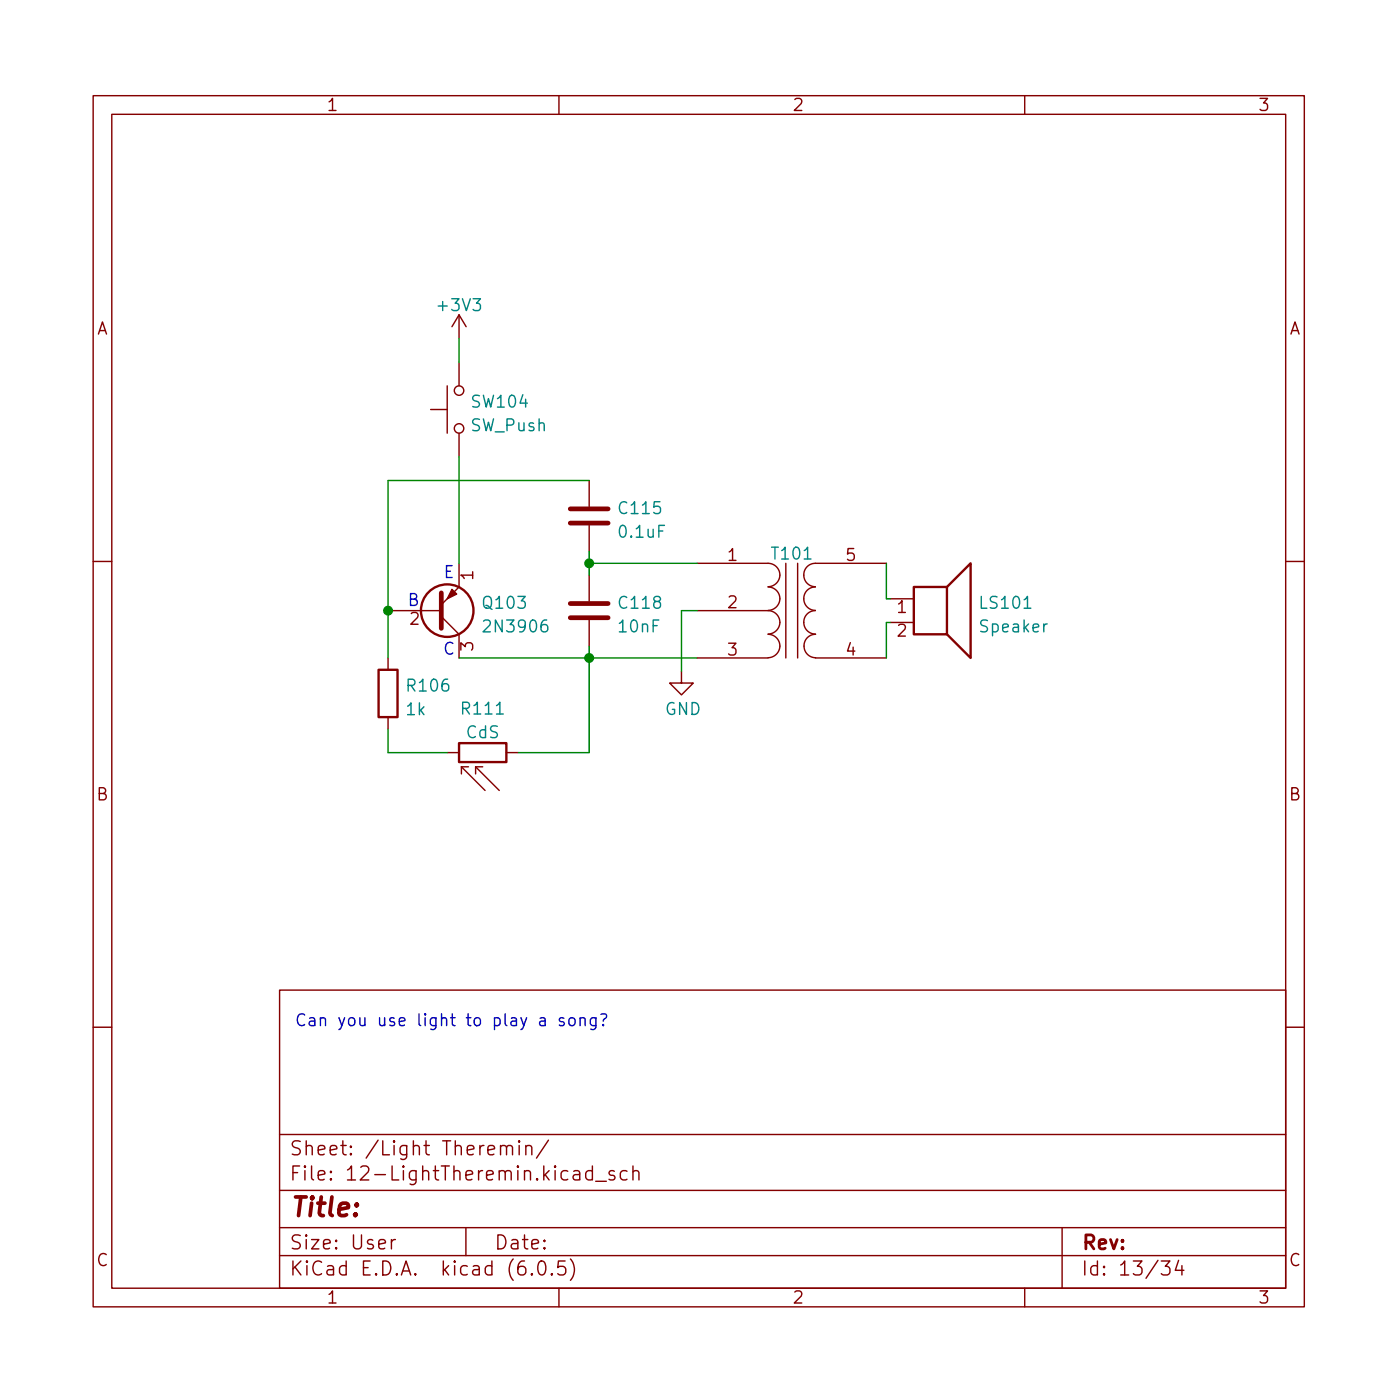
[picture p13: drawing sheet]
<svg xmlns="http://www.w3.org/2000/svg" width="150mm" height="150mm" viewBox="0 0 150 150" stroke-linecap="round" stroke-linejoin="round" font-family="sans-serif">
<defs><g id="words">
<text font-size="2.8" fill="#840000" x="31" y="130.6">Title:</text>
<g font-size="2.1" fill="#840000">
<text x="31" y="124">Sheet: /Light Theremin/</text>
<text x="31" y="126.7">File: 12-LightTheremin.kicad_sch</text>
<text x="31" y="136.9">KiCad E.D.A. kicad (6.0.5)</text>
<text x="31" y="134.1">Size: User</text>
<text x="53" y="134.1">Date:</text>
<text x="116" y="134.1">Rev:</text>
<text x="116" y="136.9">Id: 13/34</text>
</g>
<g font-size="1.8" fill="#840000">
<text x="35" y="11.9">1</text>
<text x="85" y="11.9">2</text>
<text x="135" y="11.9">3</text>
<text x="10.3" y="35.9">A</text>
<text x="138.4" y="35.9">A</text>
<text x="50.8" y="62.2" transform="rotate(-90 50.8 62.2)">1</text>
<text x="78.1" y="60.2">1</text>
<text x="78.1" y="65.3">2</text>
<text x="90.8" y="60.2">5</text>
<text x="96.3" y="65.8">1</text>
<text x="44" y="67.1">2</text>
<text x="50.8" y="69.9" transform="rotate(-90 50.8 69.9)">3</text>
<text x="78.1" y="70.4">3</text>
<text x="90.8" y="70.4">4</text>
<text x="96.3" y="68.3">2</text>
<text x="10.3" y="85.9">B</text>
<text x="138.4" y="85.9">B</text>
<text x="10.3" y="135.9">C</text>
<text x="138.4" y="135.9">C</text>
<text x="35" y="139.9">1</text>
<text x="85" y="139.9">2</text>
<text x="135" y="139.9">3</text>
</g>
<g font-size="1.8" fill="#008484">
<text x="47.2" y="33.4">+3V3</text>
<text x="50.5" y="46.3">SW_Push</text>
<text x="50.7" y="43.8">SW104</text>
<text x="66.6" y="57.7">0.1uF</text>
<text x="66.6" y="55.2">C115</text>
<text x="52" y="65.3">Q103</text>
<text x="66.6" y="65.3">C118</text>
<text x="83" y="60.1">T101</text>
<text x="105.4" y="65.3">LS101</text>
<text x="52.3" y="67.9">2N3906</text>
<text x="66.5" y="67.9">10nF</text>
<text x="105.3" y="67.9">Speaker</text>
<text x="43.6" y="76.8">1k</text>
<text x="43.8" y="74.2">R106</text>
<text x="49.7" y="76.7">R111</text>
<text x="71.4" y="76.8">GND</text>
<text x="50" y="79.2">CdS</text>
</g>
<g font-size="1.8" fill="#0000c2">
<text x="43.7" y="65">B</text>
<text x="47.5" y="62.1">E</text>
<text x="47.5" y="70.3">C</text>
<text x="31.6" y="110.2">Can you use light to play a song?</text>
</g>
</g></defs>
<g fill="none" stroke="#840000" stroke-width=".15">
<path d="M10 10.3h130v130h-130zM12 12.3h126v126h-126zM60 10.3v2M110 10.3v2M49.3 33.8v2.5M49.3 38.9v2.5M49.3 33.8l-.8 1.3M49.3 33.8l.7 1.3M46.2 44h1.8M48 41.4v5.1M49.3 46.5v2.5M63.2 51.6v2.8"/>
<path d="M63.2 56.4v2.8M10 60.3h2M41.7 70.6v1.3M41.7 77v1.2M41.7 65.5h5.7M47.4 66.2l1.9 1.9v2.5M49.3 60.5v2.5l-1.9 1.9M63.2 61.7v2.8M63.2 66.6v2.8M73.2 72.1v1.2h-1.3l1.3 1.3 1.2-1.3h-1.2M74.8 65.5h7.6a1.26 1.26 0 0 1 1.3 1.3 1.26 1.26 0 0 1-1.3 1.3M74.8 60.5h7.6a1.26 1.26 0 0 1 1.3 1.2 1.26 1.26 0 0 1-1.3 1.3"/>
<path d="M74.8 70.6h7.6M82.4 68.1a1.26 1.26 0 0 1 1.3 1.2 1.26 1.26 0 0 1-1.3 1.3M82.4 63a1.26 1.26 0 0 1 1.3 1.3 1.26 1.26 0 0 1-1.3 1.2M84.4 60.5v10.1M85.6 60.5v10.1M87.5 65.5a1.26 1.26 0 0 0-1.2 1.3 1.26 1.26 0 0 0 1.2 1.3M87.5 63a1.26 1.26 0 0 0-1.2 1.3 1.26 1.26 0 0 0 1.2 1.2M87.5 70.6h7.6M87.6 68.1a1.26 1.26 0 0 0-1.3 1.2 1.26 1.26 0 0 0 1.3 1.3M95.1 60.5h-7.6a1.26 1.26 0 0 0-1.2 1.2 1.26 1.26 0 0 0 1.2 1.3M95.6 64.3h2.5M95.6 66.8h2.5"/>
<path d="M138 60.3h2M48 80.8h1.3M49.5 82.3l2.6 2.6M49.5 82.3v.8M49.5 82.3h.8M51.1 82.3h.7M51.1 82.3l2.5 2.6M51.1 82.3v.8M54.4 80.8h1.2M10 110.3h2M30 106.3h108v32h-108zM138 110.3h2"/>
<path d="M30 134.8h108M30 131.8h108M30 127.8h108M30 121.8h108M42 133.1v1M42.4 133.1a.38 .38 0 0 0-.4 .2M50 131.8v3M53.7 123.1a.37 .37 0 0 1 .7 .1v.8M53.7 123v1M54.4 123.2l.2-.2h.3l.1 .2v.8M55.7 122.5v.1l.1-.1h-.1v.1M55.7 123v1"/>
<path d="M56.4 123.1a.37 .37 0 0 1 .7 .1v.8M56.4 123v1M57.1 136.7l.1 .1-.1 .1-.1-.1 .1-.1v.2M57.9 135.4a.36 .36 0 0 1 .6 .2 .88 .88 0 0 1-.3 1.3 .38 .38 0 0 1-.4-.3 1.17 1.17 0 0 1 .1-1.2zM58.9 122.4l-1.3 1.9M59.2 136.7l.1 .1-.1 .1v-.1v-.1v.2M60 138.3v2M60.7 135.4h-.8v.7l.2-.2 .5 .1 .1 .2v.5l-.3 .2h-.3l-.2-.2M61.2 135.1a1.72 1.72 0 0 1 0 2.3M63.6 125.7h-.4l-.3 .2v.5l.1 .2 .2 .1 .4-.1M63.6 125.2v1.5M63.9 126.8h1.2"/>
<path d="M65.9 125.7h-.3l-.2 .2v.2l.5 .1 .1 .2-.1 .2-.1 .1-.4-.1M67.3 125.7h-.4l-.3 .2v.5l.1 .2 .2 .1 .4-.1M67.9 125.8a.37 .37 0 0 1 .7 .1v.8M67.9 125.2v1.5M110 138.3v2M114 131.8v6.5M124.7 135.4h.9l-.5 .5a.41 .41 0 0 1 .5 .3v.4l-.2 .2-.5 .1-.2-.2M126.5 135.3l-.3 1.1h.9M126.9 135.9v1"/>
<circle cx="49.3" cy="46" r=".51"/>
<circle cx="49.3" cy="41.9" r=".51"/>
</g>
<g fill="none" stroke="#840000" stroke-width=".25">
<path d="M40.6 71.9h2.1v5.1h-2.1zM49.3 79.8h5.1v2h-5.1zM98.1 63h3.6v5.1h-3.6zM101.7 63l2.5-2.5v10.1l-2.5-2.5"/>
<circle cx="48" cy="65.5" r="2.82"/>
</g>
<path d="M61.2 56.2h4.1M61.2 54.6h4.1M47.4 63.6v3.9M61.2 66.3h4.1M61.2 64.8h4.1" fill="none" stroke="#840000" stroke-width=".51"/>
<path d="M48.5 63.3l.5 .5-1 .5z" fill="#840000" stroke="#840000" stroke-width=".15"/>
<path d="M58 109.3h.1h.4v.8M58.5 109.6h-.4a.25 .25 0 0 0-.2 .3 .25 .25 0 0 0 .2 .2l.4-.1M60.5 109.3h-.3l-.2 .1 .1 .2 .4 .1 .1 .2-.1 .1-.1 .1-.4-.1M61.2 109.3a.34 .34 0 0 1 .5 .2v.4a.34 .34 0 0 1-.3 .2 .34 .34 0 0 1-.3-.2v-.4zM62.3 109.4a.32 .32 0 0 1 .5 0v.7M62.3 109.3v.8M64 109.3v1a.34 .34 0 0 1-.6 .2M64 109.3h-.4l-.2 .2v.4l.1 .1 .1 .1 .4-.1M64.5 108.9l.4-.1a.32 .32 0 0 1 .2 .4 .32 .32 0 0 1-.3 .2v.2M64.8 110v.1l-.1-.1h.1v.1" fill="none" stroke="#0000c2" stroke-width=".15"/>
<path d="M49.3 36.3v2.6M49.3 49v11.5M63.2 51.6h-21.5v19M63.2 59.2v2.5M41.7 78.2v2.6h6.3M49.3 70.6h25.5M63.2 69.4v11.4h-7.6M63.2 60.5h11.6M74.8 65.5h-1.6v6.6M95.1 60.5v3.8h.5M95.6 66.8h-.5v3.8" fill="none" stroke="#008400" stroke-width=".15"/>
<g fill="#008400" stroke="#008400" stroke-width=".15">
<circle cx="63.2" cy="60.5" r=".46"/>
<circle cx="41.7" cy="65.5" r=".46"/>
<circle cx="63.2" cy="70.6" r=".46"/>
</g>
<use href="#words"/>
</svg>
